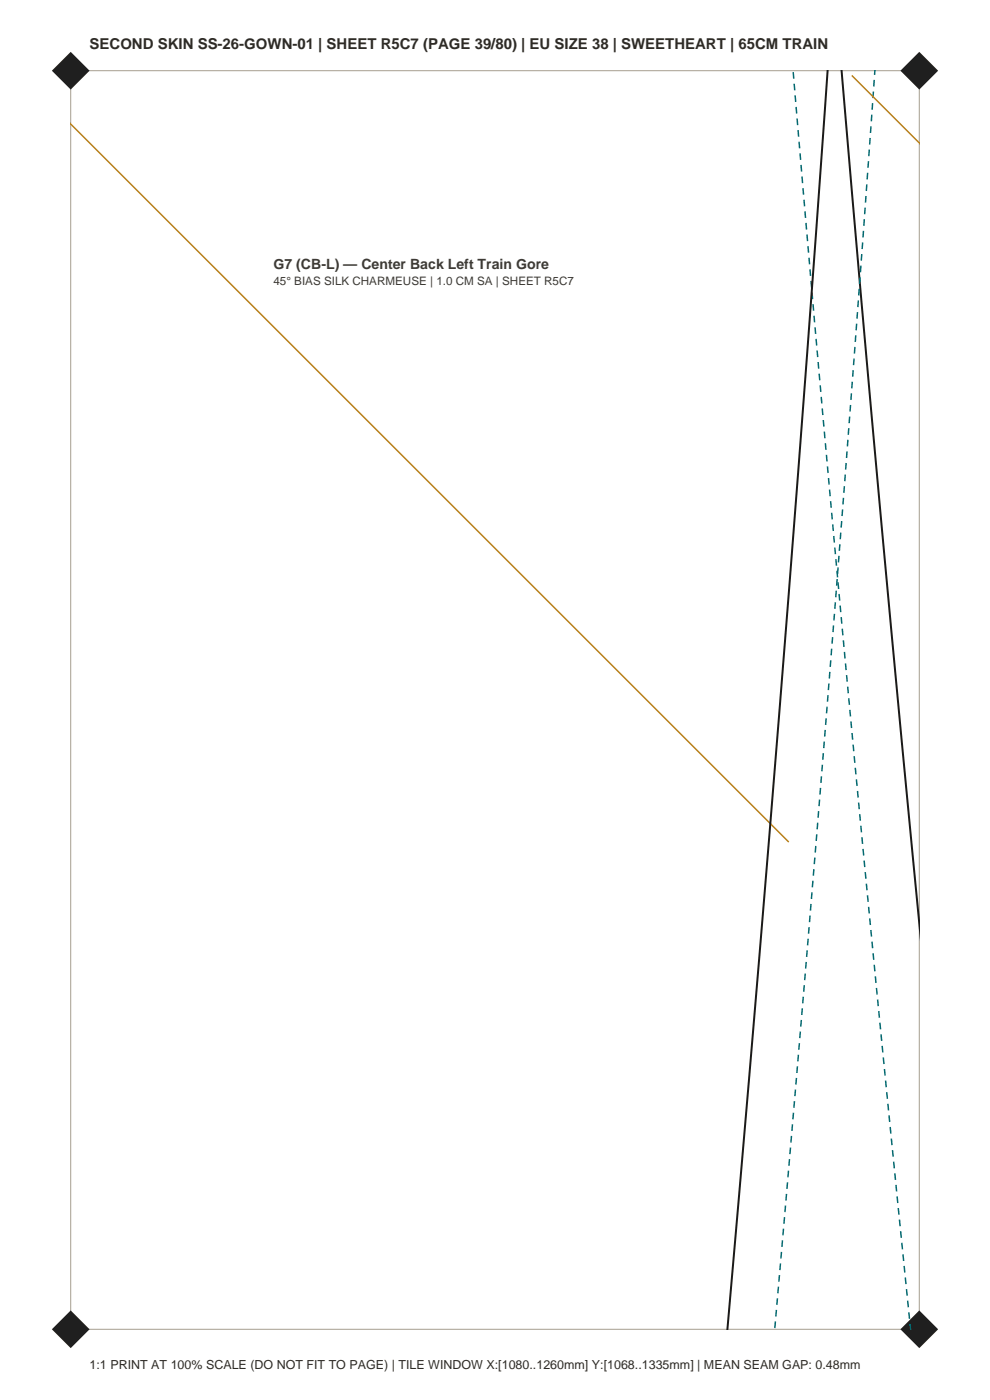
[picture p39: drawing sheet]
<svg xmlns="http://www.w3.org/2000/svg" width="210mm" height="297mm" viewBox="0 0 210 297" stroke-linecap="round" stroke-linejoin="round" font-family="sans-serif">
<defs><g id="words">
<text font-size="3.2" fill="#2e2b26" x="19" y="10.5">SECOND SKIN SS-26-GOWN-01 | SHEET R5C7 (PAGE 39/80) | EU SIZE 38 | SWEETHEART | 65CM TRAIN</text>
<text font-size="3" fill="#403b33" x="58" y="57">G7 (CB-L) — Center Back Left Train Gore</text>
<text font-size="2.6" fill="#2e2b26" x="19" y="290.5">1:1 PRINT AT 100% SCALE (DO NOT FIT TO PAGE) | TILE WINDOW X:[1080..1260mm] Y:[1068..1335mm] | MEAN SEAM GAP: 0.48mm</text>
<text font-size="2.5" fill="#403b33" x="58" y="60.5">45° BIAS SILK CHARMEUSE | 1.0 CM SA | SHEET R5C7</text>
</g></defs>
<path d="M15 15h180v267h-180z" fill="none" stroke="#a69e8f" stroke-width=".21"/>
<g fill="#1f1f1f">
<path d="M11 282l4-4 4 4-4 4z" fill-rule="evenodd"/>
<path d="M191 282l4-4 4 4-4 4z" fill-rule="evenodd"/>
<path d="M11 15l4-4 4 4-4 4z" fill-rule="evenodd"/>
<path d="M191 15l4-4 4 4-4 4z" fill-rule="evenodd"/>
</g>
<path d="M175.6 14.9l-4.4 59.9-6 77.1-4.2 51.5-6.7 78.7M178.5 14.9l8.5 96 8.1 85.5" fill="none" stroke="#1a1a1a" stroke-width=".42"/>
<path d="M168.2 14.9l4.6 53.3 6.4 70.5 6.7 70.5 7.3 72.9M164.3 282.1l6.7-77.9 4.2-51.5 6-77.1 4.4-60.7" fill="none" stroke="#036970" stroke-width=".32" stroke-dasharray="1.4 1.1" stroke-linecap="butt"/>
<path d="M180.7 16l14.4 14.4M15 26.3l152.3 152.3" fill="none" stroke="#b8801a" stroke-width=".32"/>
<use href="#words"/>
</svg>
